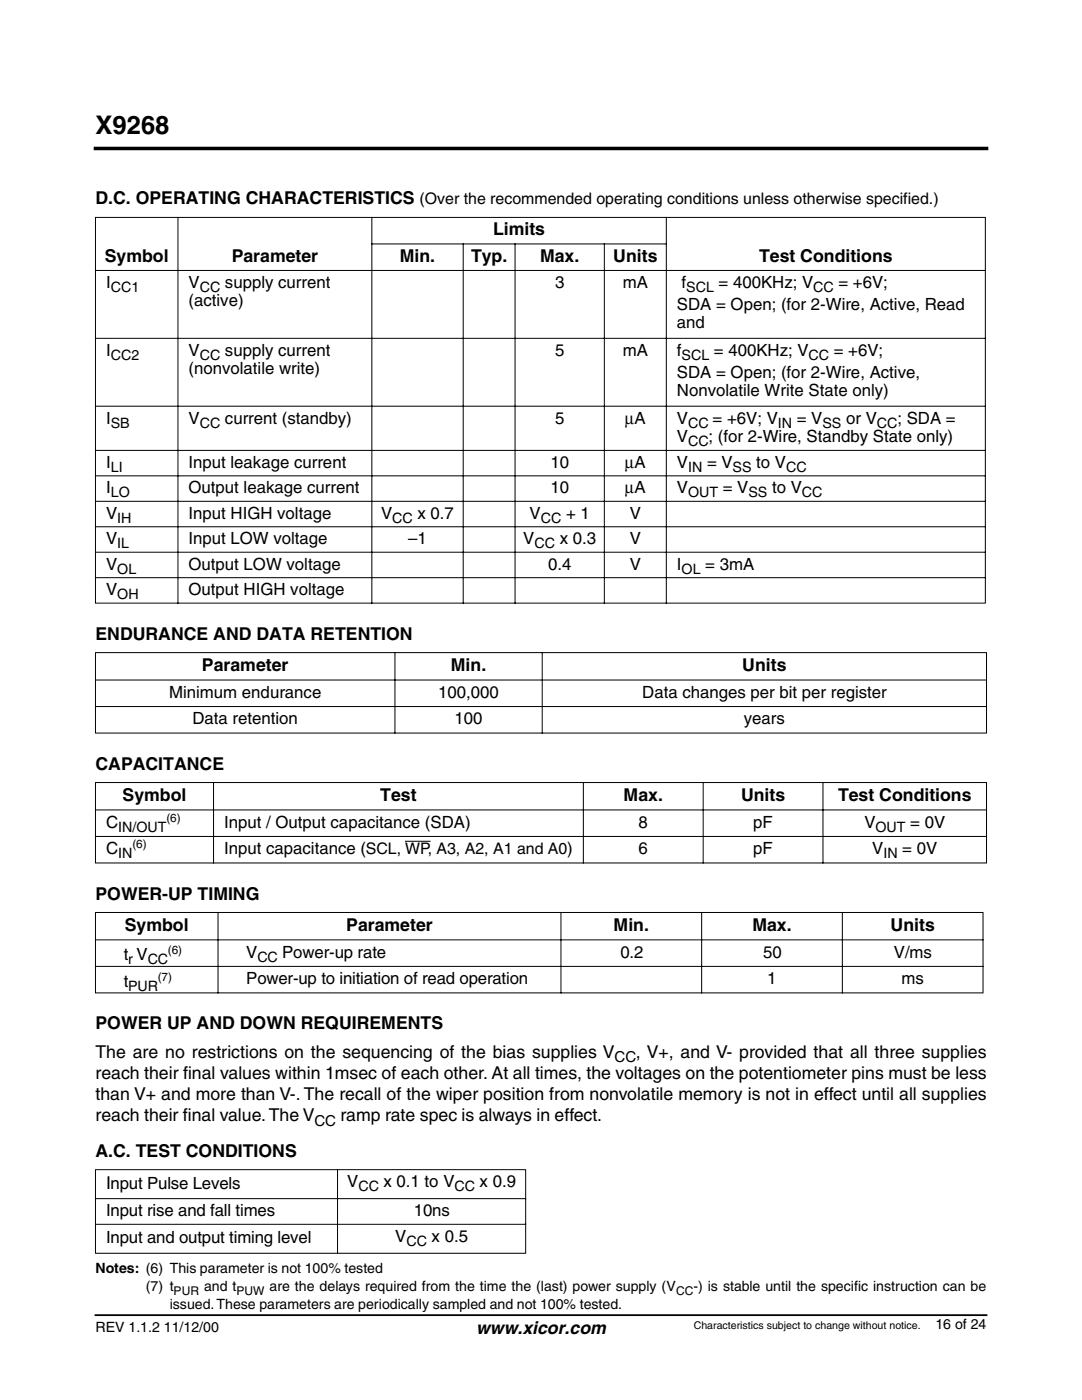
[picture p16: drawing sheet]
<svg xmlns="http://www.w3.org/2000/svg" width="216mm" height="279mm" viewBox="0 0 216 279" stroke-linecap="round" stroke-linejoin="round" font-family="sans-serif">
<defs><g id="words">
<text font-size="5.1" x="19" y="26.7">X9268</text>
<g font-size="3.5">
<text x="19.1" y="40.8">D.C. OPERATING CHARACTERISTICS (Over the recommended operating conditions unless otherwise specified.)</text>
<text x="98.4" y="47">Limits</text>
<text x="20.9" y="52.3">Symbol</text>
<text x="46.2" y="52.3">Parameter</text>
<text x="79.8" y="52.3">Min.</text>
<text x="94" y="52.3">Typ.</text>
<text x="107.8" y="52.3">Max.</text>
<text x="122.4" y="52.3">Units</text>
<text x="151.5" y="52.3">Test Conditions</text>
<text x="19" y="127.7">ENDURANCE AND DATA RETENTION</text>
<text x="40.3" y="133.9">Parameter</text>
<text x="90" y="133.9">Min.</text>
<text x="148.1" y="133.9">Units</text>
<text x="19" y="153.6">CAPACITANCE</text>
<text x="24.5" y="159.8">Symbol</text>
<text x="75.9" y="159.8">Test</text>
<text x="124.4" y="159.8">Max.</text>
<text x="147.9" y="159.8">Units</text>
<text x="167.2" y="159.8">Test Conditions</text>
<text x="19" y="179.5">POWER-UP TIMING</text>
<text x="24.9" y="185.8">Symbol</text>
<text x="69.1" y="185.8">Parameter</text>
<text x="122.4" y="185.8">Min.</text>
<text x="150.1" y="185.8">Max.</text>
<text x="177.7" y="185.8">Units</text>
<text x="19" y="205.4">POWER UP AND DOWN REQUIREMENTS</text>
<text x="19" y="211.1">The are no restrictions on the sequencing of the bias supplies V</text>
<text x="19" y="215.3">reach their f</text>
<text x="36.5" y="215.3">inal values within 1msec of each other. At all times, the voltages on the potentiometer pins must be less</text>
<text x="126.9" y="211.1">, V+, and V- provided that all three supplies</text>
<text x="19" y="219.6">than V+ and more than V-. The recall of the wiper position from nonvolatile memory is not in effect until all supplies</text>
<text x="19" y="223.8">reach their f</text>
<text x="36.5" y="223.8">inal value. The V</text>
<text x="68" y="223.8">ramp rate spec is always in effect.</text>
<text x="19" y="230.8">A.C. TEST CONDITIONS</text>
<text x="21.2" y="237.3">Input Pulse Levels</text>
<text x="95" y="266.2">www.xicor.com</text>
</g>
<g font-size="3.4">
<text x="21.2" y="57.4">I</text>
<text x="37.6" y="57.4">V</text>
<text x="44.9" y="57.4">supply current</text>
<text x="110.7" y="57.4">3</text>
<text x="124.3" y="57.4">mA</text>
<text x="136" y="57.4">f</text>
<text x="143.4" y="57.4">= 400KHz; V</text>
<text x="167.3" y="57.4">= +6V;</text>
<text x="37.6" y="61.1">(active)</text>
<text x="135.1" y="61.9">SDA = Open; (for 2-Wire, Active, Read</text>
<text x="135.1" y="65.6">and</text>
<text x="21.2" y="71">I</text>
<text x="37.6" y="71">V</text>
<text x="44.9" y="71">supply current</text>
<text x="110.7" y="71">5</text>
<text x="124.3" y="71">mA</text>
<text x="135.1" y="71">f</text>
<text x="142.5" y="71">= 400KHz; V</text>
<text x="166.4" y="71">= +6V;</text>
<text x="37.6" y="74.7">(nonvolatile write)</text>
<text x="135.1" y="75.4">SDA = Open; (for 2-Wire, Active,</text>
<text x="135.1" y="79.1">Nonvolatile Write State only)</text>
<text x="21.2" y="84.5">I</text>
<text x="37.6" y="84.5">V</text>
<text x="44.9" y="84.5">current (standby)</text>
<text x="110.8" y="84.5">5</text>
<text x="124.7" y="84.5">µA</text>
<text x="135.1" y="88.2">V</text>
<text x="135.1" y="84.5">V</text>
<text x="141.4" y="88.2">; (for 2-Wire, Standby State only)</text>
<text x="142.2" y="84.5">= +6V; V</text>
<text x="159" y="84.5">= V</text>
<text x="168.8" y="84.5">or V</text>
<text x="179.1" y="84.5">; SDA =</text>
<text x="21.2" y="93.4">I</text>
<text x="37.6" y="93.4">Input leakage current</text>
<text x="109.8" y="93.4">10</text>
<text x="124.7" y="93.4">µA</text>
<text x="135.1" y="93.4">V</text>
<text x="141.1" y="93.4">= V</text>
<text x="150.9" y="93.4">to V</text>
<text x="21.2" y="98.4">I</text>
<text x="37.6" y="98.4">Output leakage current</text>
<text x="109.8" y="98.4">10</text>
<text x="124.7" y="98.4">µA</text>
<text x="135.1" y="98.4">V</text>
<text x="144.2" y="98.4">= V</text>
<text x="154.1" y="98.4">to V</text>
<text x="21.2" y="103.5">V</text>
<text x="37.6" y="103.5">Input HIGH voltage</text>
<text x="76.1" y="103.5">V</text>
<text x="83.3" y="103.5">x 0.7</text>
<text x="105.7" y="103.5">V</text>
<text x="112.9" y="103.5">+ 1</text>
<text x="125.7" y="103.5">V</text>
<text x="21.2" y="108.6">V</text>
<text x="21.2" y="113.7">V</text>
<text x="37.6" y="108.6">Input LOW voltage</text>
<text x="37.6" y="113.7">Output LOW voltage</text>
<text x="81.5" y="108.6">–1</text>
<text x="104.4" y="108.6">V</text>
<text x="109.4" y="113.7">0.4</text>
<text x="111.7" y="108.6">x 0.3</text>
<text x="125.7" y="108.6">V</text>
<text x="125.7" y="113.7">V</text>
<text x="135.1" y="113.7">I</text>
<text x="140.7" y="113.7">= 3mA</text>
<text x="21.2" y="118.8">V</text>
<text x="37.6" y="118.8">Output HIGH voltage</text>
<text x="33.8" y="139.3">Minimum endurance</text>
<text x="87.4" y="139.3">100,000</text>
<text x="128.1" y="139.3">Data changes per bit per register</text>
<text x="38.4" y="144.6">Data retention</text>
<text x="90.7" y="144.6">100</text>
<text x="148.4" y="144.6">years</text>
<text x="21.2" y="165.2">C</text>
<text x="44.7" y="165.2">Input / Output capacitance (SDA)</text>
<text x="127.4" y="165.2">8</text>
<text x="150.3" y="165.2">pF</text>
<text x="172.5" y="165.2">V</text>
<text x="181.6" y="165.2">= 0V</text>
<text x="21.2" y="170.5">C</text>
<text x="44.7" y="170.5">Input capacitance (SCL, WP, A3, A2, A1 and A0)</text>
<text x="127.4" y="170.5">6</text>
<text x="150.3" y="170.5">pF</text>
<text x="174" y="170.5">V</text>
<text x="180" y="170.5">= 0V</text>
<text x="24.7" y="191.6">t V</text>
<text x="49.2" y="191.1">V</text>
<text x="56.3" y="191.1">Power-up rate</text>
<text x="123.8" y="191.1">0.2</text>
<text x="152.3" y="191.1">50</text>
<text x="178.4" y="191.1">V/ms</text>
<text x="24.7" y="196.9">t</text>
<text x="49.2" y="196.4">Power-up to initiation of read operation</text>
<text x="153.1" y="196.4">1</text>
<text x="179.9" y="196.4">ms</text>
<text x="69.3" y="236.9">V</text>
<text x="76.5" y="236.9">x 0.1 to V</text>
<text x="95.7" y="236.9">x 0.9</text>
<text x="21.2" y="242.7">Input rise and fall times</text>
<text x="82.6" y="242.7">10ns</text>
<text x="21.2" y="248.1">Input and output timing level</text>
<text x="78.9" y="247.8">V</text>
<text x="86.1" y="247.8">x 0.5</text>
</g>
<g font-size="3">
<text x="122.6" y="212">CC</text>
<text x="62.7" y="224.7">CC</text>
</g>
<g font-size="2.8">
<text x="22.1" y="58.3">CC1</text>
<text x="39.9" y="58.3">CC</text>
<text x="136.9" y="58.3">SCL</text>
<text x="162.3" y="58.3">CC</text>
<text x="22.1" y="71.8">CC2</text>
<text x="39.9" y="71.8">CC</text>
<text x="136" y="71.8">SCL</text>
<text x="161.3" y="71.8">CC</text>
<text x="22.1" y="85.4">SB</text>
<text x="39.9" y="85.4">CC</text>
<text x="137.3" y="85.4">CC</text>
<text x="137.3" y="89.1">CC</text>
<text x="155.2" y="85.4">IN</text>
<text x="164.1" y="85.4">SS</text>
<text x="175" y="85.4">CC</text>
<text x="22.1" y="94.2">LI</text>
<text x="137.3" y="94.2">IN</text>
<text x="146.2" y="94.2">SS</text>
<text x="156.9" y="94.2">CC</text>
<text x="22.1" y="99.3">LO</text>
<text x="137.3" y="99.3">OUT</text>
<text x="149.3" y="99.3">SS</text>
<text x="160" y="99.3">CC</text>
<text x="23.4" y="104.4">IH</text>
<text x="78.3" y="104.4">CC</text>
<text x="107.9" y="104.4">CC</text>
<text x="23.4" y="109.4">IL</text>
<text x="106.7" y="109.4">CC</text>
<text x="23.4" y="114.5">OL</text>
<text x="23.4" y="119.6">OH</text>
<text x="136" y="114.5">OL</text>
<text x="23.6" y="166">IN/OUT</text>
<text x="174.7" y="166">OUT</text>
<text x="23.6" y="171.3">IN</text>
<text x="176.3" y="171.3">IN</text>
<text x="51.4" y="192">CC</text>
<text x="25.6" y="192.5">r</text>
<text x="25.6" y="197.8">PUR</text>
<text x="29.5" y="192.5">CC</text>
<text x="71.5" y="237.7">CC</text>
<text x="90.7" y="237.7">CC</text>
<text x="81.1" y="248.6">CC</text>
<text x="19" y="254.1">Notes: (6) This parameter is not 100% tested</text>
<text x="29.1" y="257.6">(7) t</text>
<text x="40.7" y="257.6">and t</text>
<text x="53.8" y="257.6">are the delays required from the time the (last) power supply (V</text>
<text x="138.4" y="257.6">-) is stable until the specif</text>
<text x="170.4" y="257.6">ic instruction can be</text>
<text x="33.9" y="261.2">issued. These parameters are periodically sampled and not 100% tested.</text>
<text x="19" y="265.8">REV 1.1.2 11/12/00</text>
<text x="186.6" y="265.3">16 of 24</text>
</g>
<g font-size="2.4">
<text x="34.7" y="258.4">PUR</text>
<text x="47.2" y="258.4">PUW</text>
<text x="134.9" y="258.4">CC</text>
</g>
<g font-size="2.3">
<text x="33.2" y="164">(6)</text>
<text x="26.4" y="169.3">(6)</text>
<text x="33.5" y="190.5">(6)</text>
<text x="31.5" y="195.8">(7)</text>
</g>
<text font-size="2.1" x="138.4" y="265.3">Characteristics subject to change without notice.</text>
</g></defs>
<path d="M19 29.6h177.8" fill="none" stroke="#000" stroke-width=".71"/>
<path d="M19 262.5h177.8" fill="none" stroke="#000" stroke-width=".35"/>
<g fill="none" stroke="#000" stroke-width=".2">
<path d="M19 43.4h177.7M19 54h177.7M19 43.5v76.8M35.5 43.3v77.2M74.1 48.7h58.9M74.2 43.3v77.2M92.4 48.6v71.9M102.8 48.6v71.9M120.6 48.6v71.9M133 43.3v77.2M196.6 43.5v76.8M19 67.5h177.7"/>
<path d="M19 81.1h177.7M19 89.9h177.7M19 95h177.7M19 100h177.7M19 105.1h177.7M19 110.2h177.7M19 115.3h177.7M19 120.4h177.7M19 130.2h177.9M19 135.7h177.9M19 130.3v15.9M78.8 130.2v16.2"/>
<path d="M108.2 130.2v16.2M196.8 130.3v15.9M19 141h177.9M19 146.3h177.9M19 156.2h177.9M19 156.3v15.8M42.6 156.1v16.2M116.4 156.1v16.2M140.3 156.1v16.2M164.2 156.1v16.2M196.8 156.3v15.8M19 161.6h177.9"/>
<path d="M19 166.9h177.9M19 172.2h177.9M80.8 167.9h5.1M19 182.1h177.2M19 187.6h177.2M19 192.9h177.2M19 198.2h177.2M19 182.2v15.9M43.5 182v16.2M111.9 182v16.2M140 182v16.2M168.1 182v16.2"/>
<path d="M196.2 182.2v15.9M19 233.4h86M19 239.2h86M19 233.5v16.5M67.4 233.3v16.9M104.9 233.5v16.5M19 244.3h86M19 250.1h86"/>
</g>
<use href="#words"/>
</svg>
